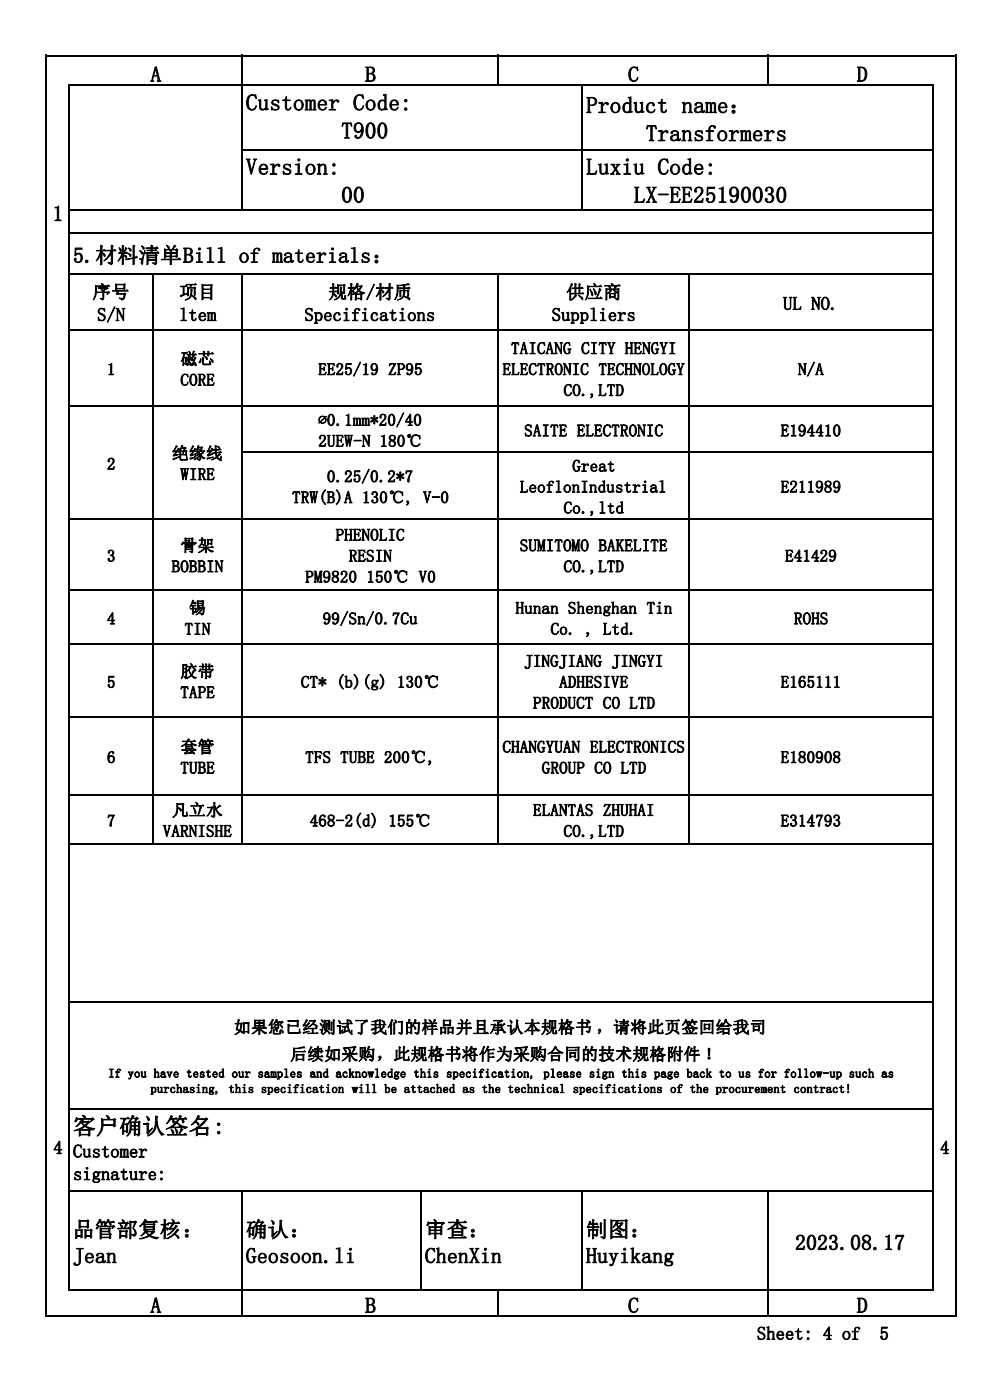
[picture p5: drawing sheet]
<svg xmlns="http://www.w3.org/2000/svg" width="210mm" height="297mm" viewBox="0 0 210 297" stroke-linecap="round" stroke-linejoin="round" font-family="sans-serif">
<defs><g id="words">
<g font-size="4.9">
<text x="52.2" y="23.4">Customer Code:</text>
<text x="124.3" y="24">Product name：</text>
<text x="72.4" y="29.4">T900</text>
<text x="137" y="29.9">Transformers</text>
<text x="52.2" y="37.1">Version:</text>
<text x="124.3" y="37.1">Luxiu Code:</text>
<text x="72.4" y="43">00</text>
<text x="134.5" y="43">LX-EE25190030</text>
<text x="15.5" y="240.6">客户确认签名:</text>
</g>
<g font-size="4.6">
<text x="31.9" y="17.3">A</text>
<text x="77.5" y="17.3">B</text>
<text x="133.2" y="17.3">C</text>
<text x="181.7" y="17.3">D</text>
<text x="11.1" y="46.9">1</text>
<text x="15.5" y="55.7">5.材料清单Bill of materials：</text>
<text x="15.5" y="262.4">品管部复核：</text>
<text x="52.2" y="262.4">确认：</text>
<text x="90.1" y="262.4">审查：</text>
<text x="124.3" y="262.4">制图：</text>
<text x="15.5" y="267.9">Jean</text>
<text x="52.2" y="267.9">Geosoon.li</text>
<text x="90.1" y="267.9">ChenXin</text>
<text x="124.3" y="267.9">Huyikang</text>
<text x="168.7" y="265.2">2023.08.17</text>
<text x="31.9" y="278.5">A</text>
<text x="77.5" y="278.5">B</text>
<text x="133.2" y="278.5">C</text>
<text x="181.7" y="278.5">D</text>
</g>
<g font-size="3.9">
<text x="19.6" y="63.3">序号</text>
<text x="38" y="63.3">项目</text>
<text x="69.7" y="63.3">规格/材质</text>
<text x="120.1" y="63.3">供应商</text>
<text x="166.1" y="65.7">UL NO.</text>
<text x="20.6" y="68.1">S/N</text>
<text x="38" y="68.1">ltem</text>
<text x="64.6" y="68.1">Specifications</text>
<text x="117" y="68.1">Suppliers</text>
<text x="11.3" y="244.8">4</text>
<text x="15.5" y="245.5">Customer</text>
<text x="199.4" y="244.8">4</text>
<text x="15.5" y="250.3">signature:</text>
<text x="160.6" y="284.2">Sheet: 4 of</text>
<text x="186.6" y="284.2">5</text>
</g>
<g font-size="3.6">
<text x="38.3" y="77.4">磁芯</text>
<text x="108.4" y="75.1">TAICANG CITY HENGYI</text>
<text x="22.7" y="79.6">1</text>
<text x="38.3" y="81.8">CORE</text>
<text x="67.5" y="79.6">EE25/19 ZP95</text>
<text x="106.6" y="79.6">ELECTRONIC TECHNOLOGY</text>
<text x="119.6" y="84">CO.,LTD</text>
<text x="169.3" y="79.6">N/A</text>
<text x="67.5" y="90.3">∅0.1mm*20/40</text>
<text x="67.5" y="94.8">2UEW-N 180℃</text>
<text x="111.2" y="92.6">SAITE ELECTRONIC</text>
<text x="165.6" y="92.6">E194410</text>
<text x="22.7" y="99.6">2</text>
<text x="36.5" y="97.4">绝缘线</text>
<text x="38.3" y="101.8">WIRE</text>
<text x="121.4" y="100">Great</text>
<text x="62" y="106.7">TRW(B)A 130℃, V-0</text>
<text x="69.3" y="102.3">0.25/0.2*7</text>
<text x="110.3" y="104.5">LeoflonIndustrial</text>
<text x="165.6" y="104.5">E211989</text>
<text x="119.6" y="108.9">Co.,ltd</text>
<text x="22.7" y="119.1">3</text>
<text x="38.3" y="116.9">骨架</text>
<text x="71.2" y="114.7">PHENOLIC</text>
<text x="74" y="119.1">RESIN</text>
<text x="110.3" y="116.9">SUMITOMO BAKELITE</text>
<text x="166.5" y="119.1">E41429</text>
<text x="36.4" y="121.4">BOBBIN</text>
<text x="64.8" y="123.6">PM9820</text>
<text x="77.7" y="123.6">150℃ V0</text>
<text x="119.6" y="121.4">CO.,LTD</text>
<text x="40.1" y="130.2">锡</text>
<text x="109.4" y="130.2">Hunan Shenghan Tin</text>
<text x="22.7" y="132.4">4</text>
<text x="39.2" y="134.6">TIN</text>
<text x="68.5" y="132.4">99/Sn/0.7Cu</text>
<text x="116.8" y="134.6">Co. , Ltd.</text>
<text x="168.4" y="132.4">ROHS</text>
<text x="38.3" y="143.7">胶带</text>
<text x="111.2" y="141.4">JINGJIANG JINGYI</text>
<text x="22.7" y="145.9">5</text>
<text x="38.3" y="148.1">TAPE</text>
<text x="63.8" y="145.9">CT* (b)(g) 130℃</text>
<text x="118.6" y="145.9">ADHESIVE</text>
<text x="165.6" y="145.9">E165111</text>
<text x="113.1" y="150.3">PRODUCT CO LTD</text>
<text x="22.7" y="161.9">6</text>
<text x="38.3" y="159.7">套管</text>
<text x="64.8" y="161.9">TFS TUBE 200℃,</text>
<text x="106.6" y="159.7">CHANGYUAN ELECTRONICS</text>
<text x="165.6" y="161.9">E180908</text>
<text x="38.3" y="164.1">TUBE</text>
<text x="114.9" y="164.1">GROUP CO LTD</text>
<text x="36.5" y="173.1">凡立水</text>
<text x="113.1" y="173.1">ELANTAS ZHUHAI</text>
<text x="22.7" y="175.3">7</text>
<text x="34.5" y="177.5">VARNISHE</text>
<text x="65.7" y="175.3">468-2(d) 155℃</text>
<text x="119.6" y="177.5">CO.,LTD</text>
<text x="165.6" y="175.3">E314793</text>
<text x="49.6" y="219.1">如果您已经测试了我们的样品并且承认本规格书 ，请将此页签回给我司</text>
<text x="61.6" y="224.8">后续如采购，此规格书将作为采购合同的技术规格附件 ！</text>
</g>
<g font-size="2.6">
<text x="23" y="228.6">If you have tested our samples and acknowledge this specification, please sign this page back to us for follow-up such as</text>
<text x="31.9" y="231.8">purchasing, this specification will be attached as the technical specifications of the procurement contract!</text>
</g>
</g></defs>
<g fill="none" stroke="#000" stroke-width=".3">
<path d="M9.6 11.8h193.3M9.7 11.6v267.8M14.5 18.1h183.5M14.6 17.9v256M51.3 11.6v33.1M105.7 11.6v6.6M123.5 17.9v26.8M162.8 11.6v6.6M197.8 17.9v256M202.7 11.6v267.8M51.1 31.7h146.9M14.5 44.6h183.5"/>
<path d="M14.5 49.4h183.5M14.5 58.1h183.5M32.4 58v121.2M51.3 58v121.2M105.7 58v121.2M146.1 58v121.2M14.5 70h183.5M14.5 86.1h183.5M51.1 95.9h146.9M14.5 110h183.5M14.5 125.2h183.5M14.5 136.6h183.5"/>
<path d="M14.5 152.1h183.5M14.5 168.6h183.5M14.5 179h183.5M14.5 212.5h183.5M14.5 235.2h183.5M14.5 252.7h183.5M51.3 252.6v26.8M89.2 252.6v21.3M123.5 252.6v21.3M162.8 252.6v26.8M9.6 279.3h193.3M14.5 273.7h183.5"/>
<path d="M105.7 273.6v5.8"/>
</g>
<use href="#words"/>
</svg>
